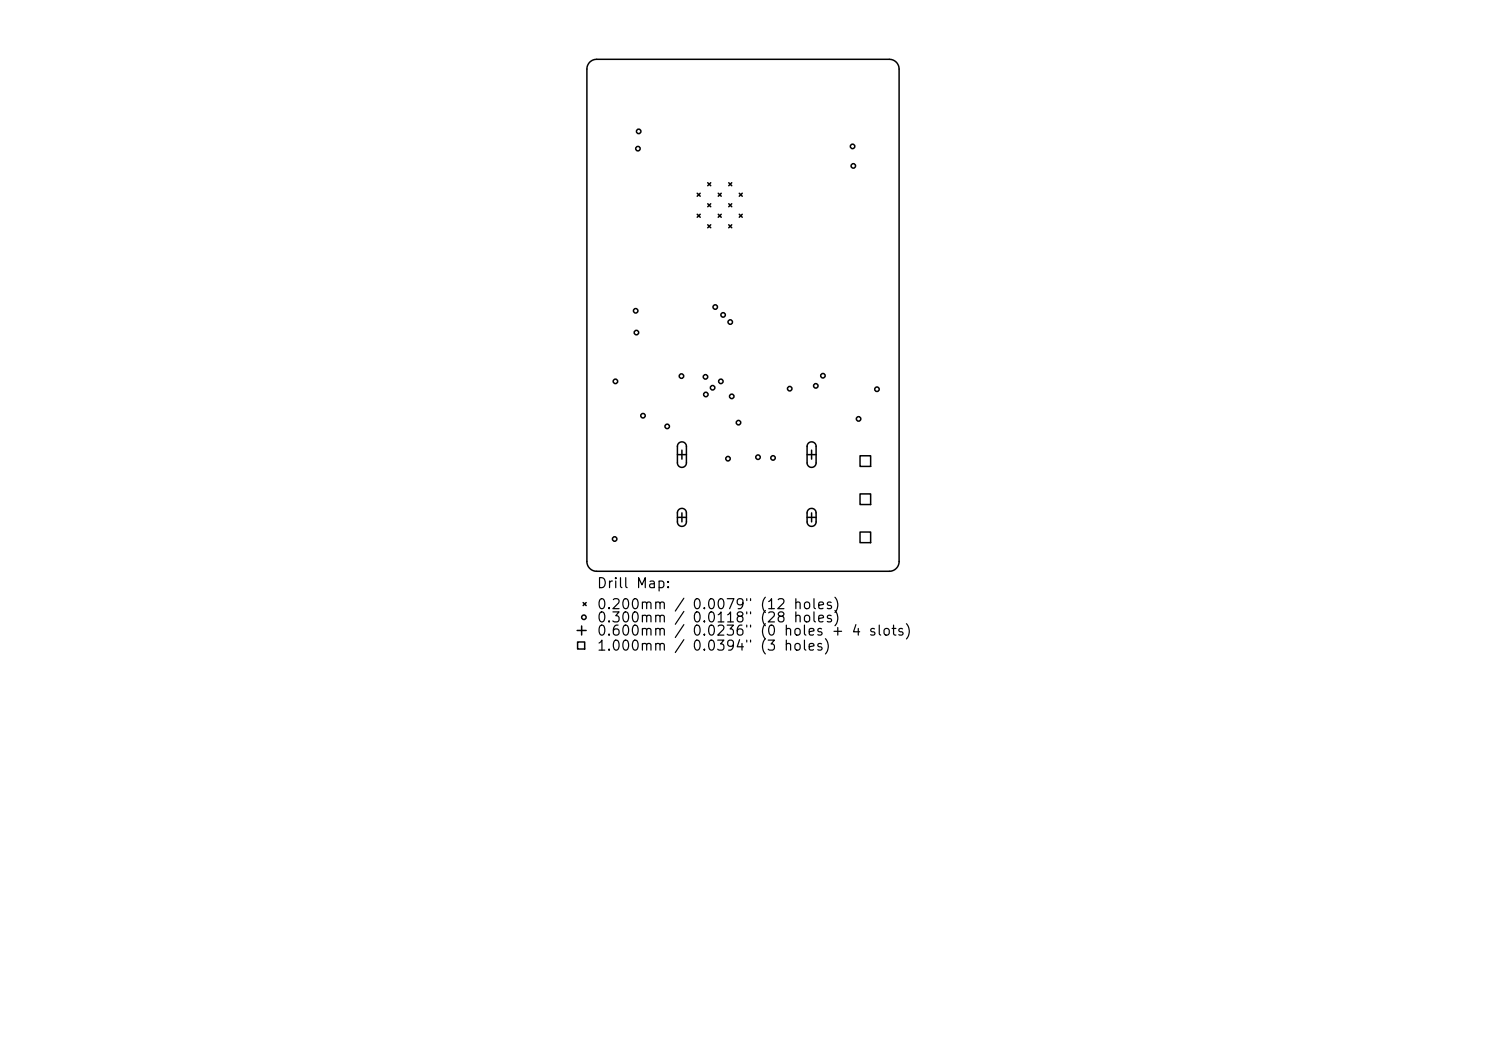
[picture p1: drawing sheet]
<svg xmlns="http://www.w3.org/2000/svg" width="297mm" height="210mm" viewBox="0 0 297 210" stroke-linecap="round" stroke-linejoin="round" font-family="sans-serif">
<defs><g id="words">
<g font-size="2">
<text x="119.2" y="118">Drill Map:</text>
<text x="119.2" y="122.2">0.200mm / 0.0079&quot; (12 holes)</text>
<text x="119.2" y="124.9">0.300mm</text>
<text x="138.2" y="124.9">0.0118&quot; (28</text>
<text x="119.2" y="127.5">0.600mm</text>
<text x="119.2" y="130.5">1.000mm / 0.0394&quot; (3 holes)</text>
<text x="138.2" y="127.5">0.0236&quot; (0 holes + 4 slots)</text>
</g>
</g></defs>
<g fill="none" stroke="#000" stroke-width=".3">
<path d="M117.9 12.4l.5-.4 .9-.1h58.5a1.95 1.95 0 0 1 1.9 1.9v98.4a1.95 1.95 0 0 1-1.9 2h-58.5a1.95 1.95 0 0 1-2-2v-98.4l.1-.7zM139.4 38.6l.6 .6M140 38.6l-.6 .6M141.5 36.5l.6 .6M142.1 36.5l-.6 .6M143.6 38.6l.6 .6M144.2 38.6l-.6 .6M145.7 36.5l.6 .6M146.3 36.5l-.6 .6M147.8 38.6l.6 .6M148.4 38.6l-.6 .6M139.4 42.8l.6 .6"/>
<path d="M140 42.8l-.6 .6M141.5 40.7l.6 .6M141.5 44.9l.6 .6M142.1 40.7l-.6 .6M142.1 44.9l-.6 .6M143.6 42.8l.6 .6M144.2 42.8l-.6 .6M145.7 44.9l.6 .6M145.7 40.7l.6 .6M146.3 40.7l-.6 .6M146.3 44.9l-.6 .6M147.8 42.8l.6 .6"/>
<path d="M148.4 42.8l-.6 .6M135.4 90.8h1.8M135.7 88.6a.9 .9 0 0 1 .9-.2 .9 .9 0 0 1 .6 .8v3.3a.9 .9 0 0 1-.9 .9 .9 .9 0 0 1-.9-.9v-3.4zM136.3 89.9v1.8M161.3 90.8h1.8M161.6 88.6a.9 .9 0 0 1 1-.2 .9 .9 0 0 1 .5 .8v3.3a.9 .9 0 0 1-.9 .9 .9 .9 0 0 1-.9-.9v-3.4zM162.2 89.9v1.8M171.9 91.1h2.1v2.1h-2.1zM171.9 98.7h2.1v2.1h-2.1zM135.4 103.4h1.8M135.7 101.8a.9 .9 0 0 1 .9-.1 .9 .9 0 0 1 .6 .8v1.8a.9 .9 0 0 1-.9 .9 .9 .9 0 0 1-.9-.9v-1.9zM136.3 102.5v1.8"/>
<path d="M161.3 103.4h1.8M161.6 101.8a.9 .9 0 0 1 1-.1 .9 .9 0 0 1 .5 .8v1.8a.9 .9 0 0 1-.9 .9 .9 .9 0 0 1-.9-.9v-1.9zM162.2 102.5v1.8M171.9 106.3h2.1v2.1h-2.1zM115.4 126h1.8M115.4 128.3h1.5v1.4h-1.5zM116.3 125.1v1.8M116.6 120.4l.6 .6M117.2 120.4l-.6 .6"/>
<circle cx="127.5" cy="29.7" r=".45"/>
<circle cx="127.7" cy="26.3" r=".45"/>
<circle cx="170.4" cy="29.3" r=".45"/>
<circle cx="170.6" cy="33.2" r=".45"/>
<circle cx="123" cy="76.2" r=".45"/>
<circle cx="127.1" cy="62.1" r=".45"/>
<circle cx="127.2" cy="66.5" r=".45"/>
<circle cx="136.2" cy="75.2" r=".45"/>
<circle cx="141" cy="75.3" r=".45"/>
<circle cx="141.1" cy="78.8" r=".45"/>
<circle cx="142.4" cy="77.5" r=".45"/>
<circle cx="143" cy="61.4" r=".45"/>
<circle cx="144.1" cy="76.2" r=".45"/>
<circle cx="144.5" cy="62.9" r=".45"/>
<circle cx="146" cy="64.4" r=".45"/>
<circle cx="146.3" cy="79.2" r=".45"/>
<circle cx="157.8" cy="77.7" r=".45"/>
<circle cx="163.1" cy="77.1" r=".45"/>
<circle cx="164.5" cy="75.1" r=".45"/>
<circle cx="175.3" cy="77.8" r=".45"/>
<circle cx="128.5" cy="83.1" r=".45"/>
<circle cx="133.4" cy="85.2" r=".45"/>
<circle cx="145.5" cy="91.7" r=".45"/>
<circle cx="147.6" cy="84.5" r=".45"/>
<circle cx="151.5" cy="91.4" r=".45"/>
<circle cx="154.5" cy="91.5" r=".45"/>
<circle cx="171.6" cy="83.7" r=".45"/>
<circle cx="122.9" cy="107.7" r=".45"/>
<circle cx="116.7" cy="123.3" r=".45"/>
</g>
<use href="#words"/>
</svg>
